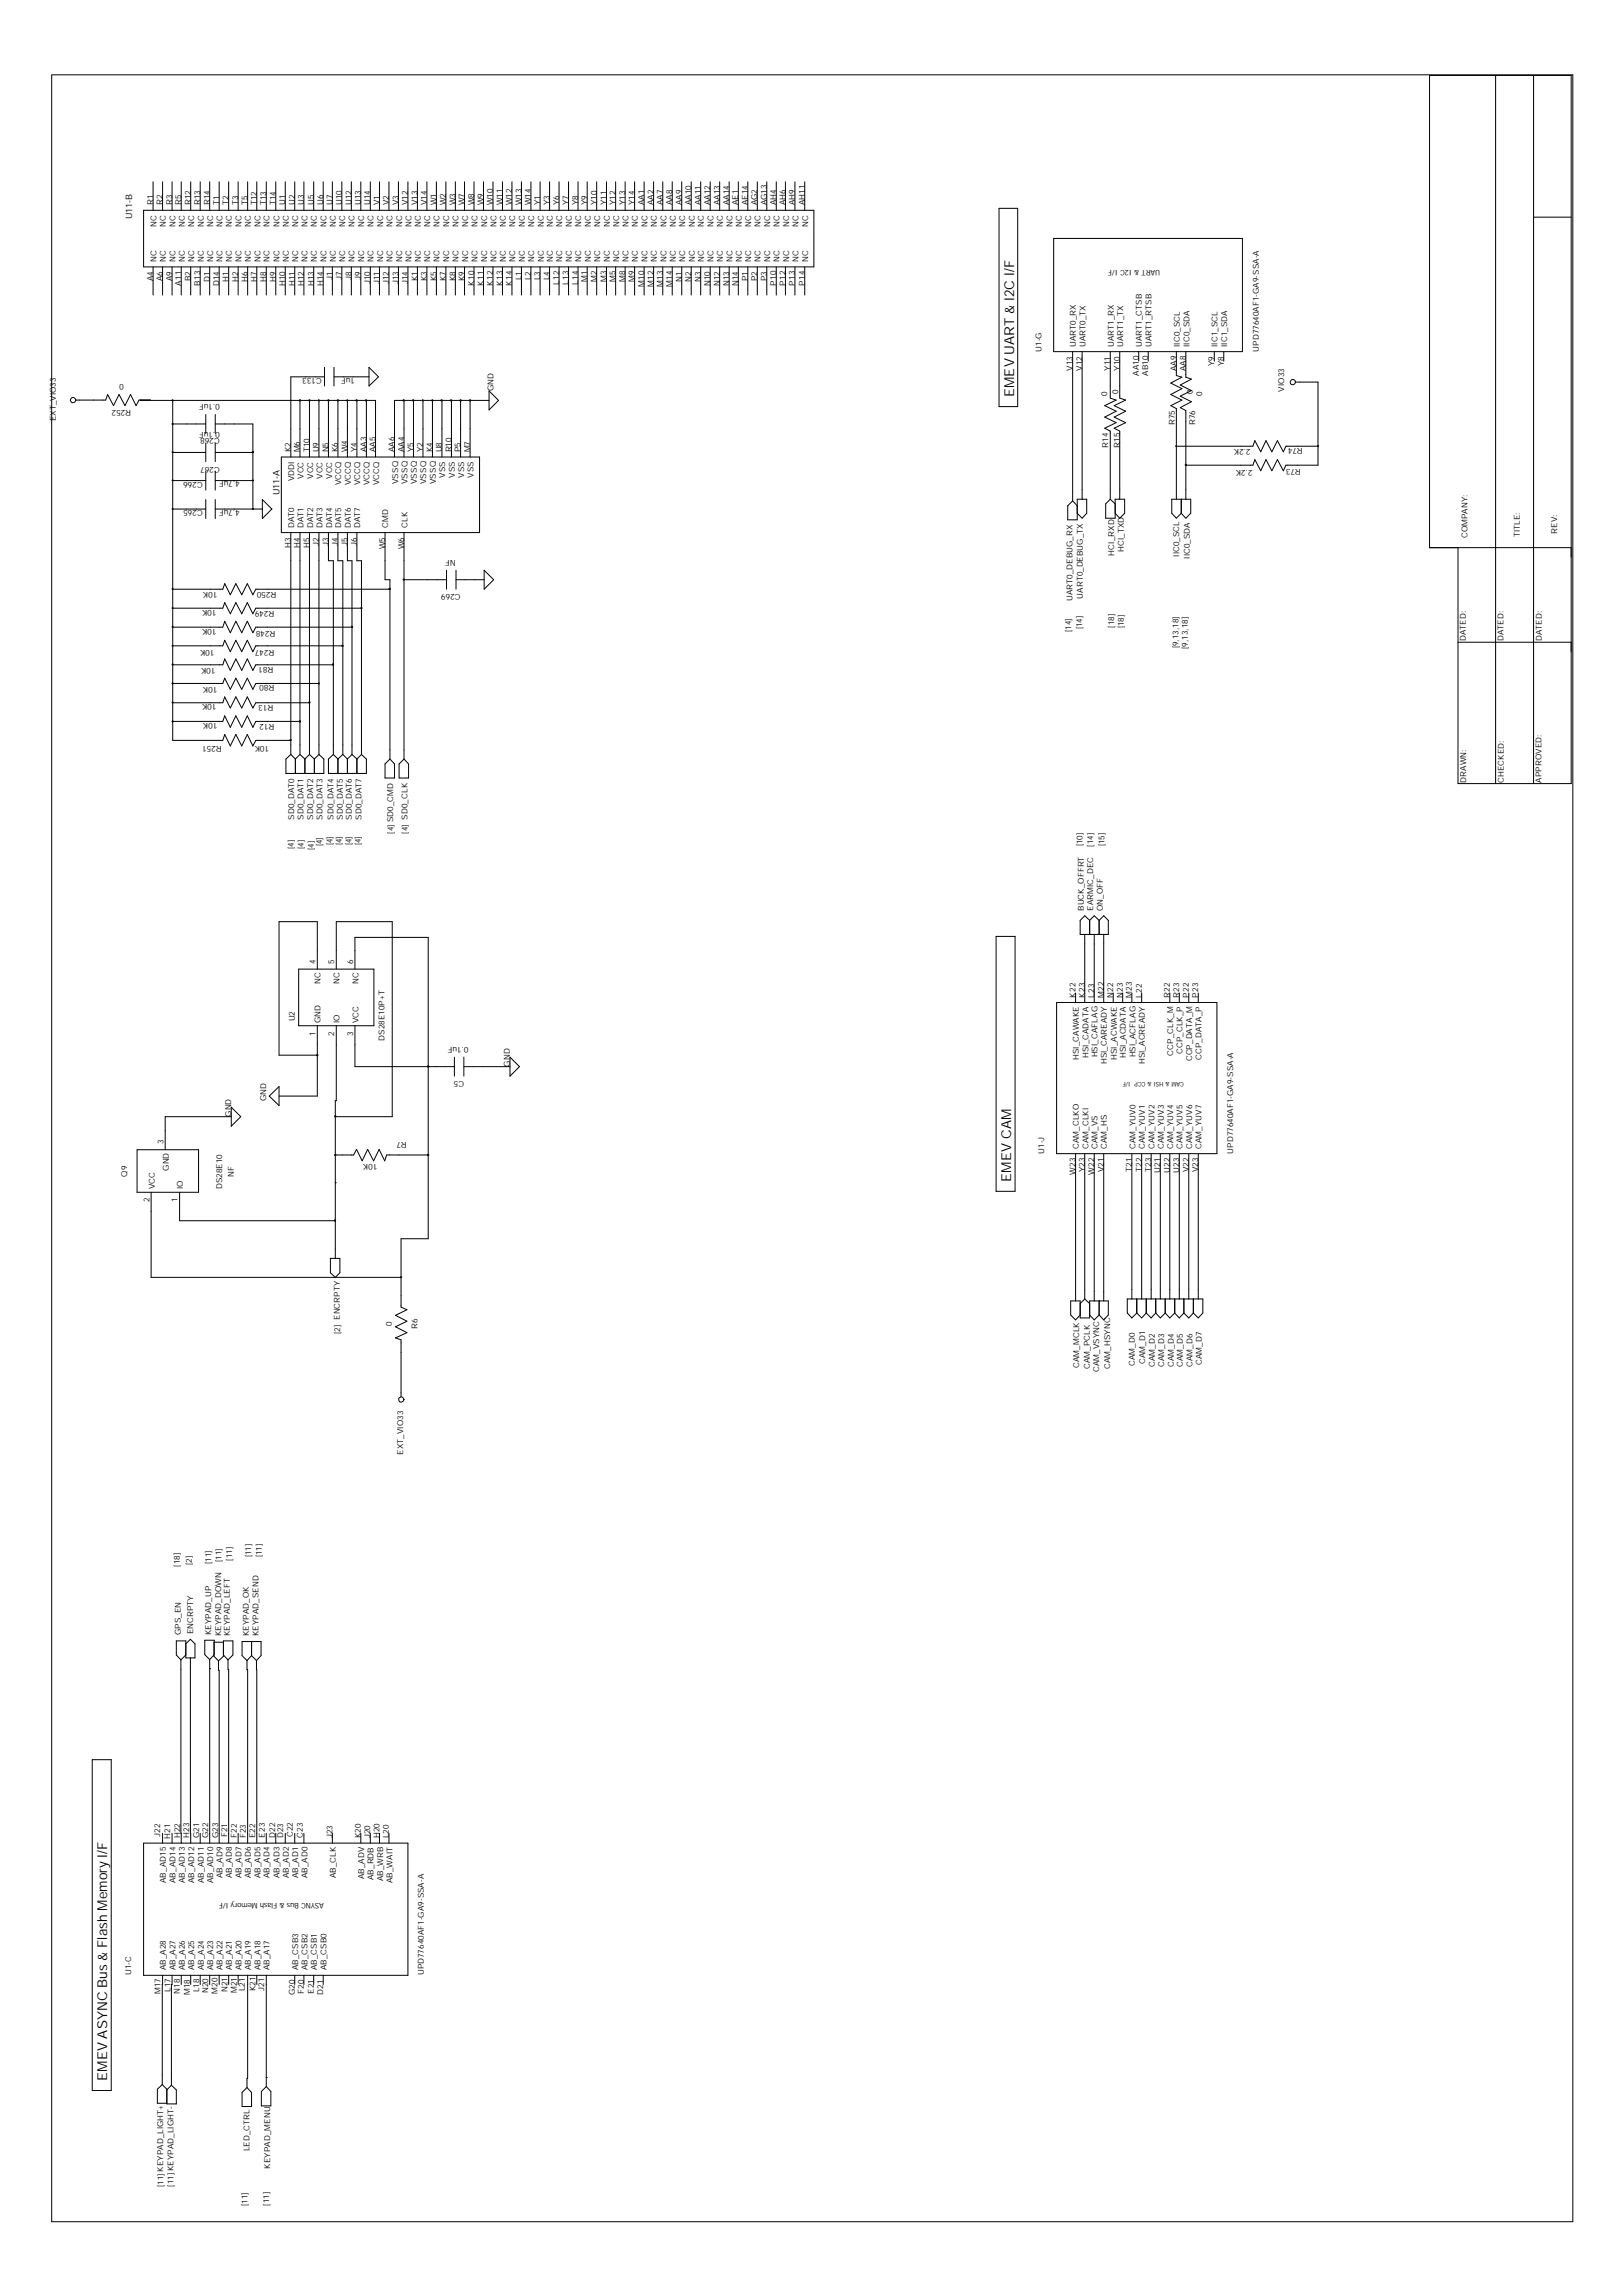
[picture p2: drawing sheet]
<svg xmlns="http://www.w3.org/2000/svg" width="210mm" height="297mm" viewBox="0 0 210 297" stroke-linecap="round" stroke-linejoin="round" font-family="sans-serif">
<defs><g id="words">
<g font-size="1.8">
<text x="131.2" y="51.4" transform="rotate(-90 131.2 51.4)">EMEV UART &amp; I2C I/F</text>
<text x="130.9" y="152.9" transform="rotate(-90 130.9 152.9)">EMEV CAM</text>
<text x="13.9" y="269.2" transform="rotate(-90 13.9 269.2)">EMEV ASYNC Bus &amp; Flash Memory I/F</text>
</g>
<g font-size="1.2">
<text x="17.1" y="28.4" transform="rotate(-90 17.1 28.4)">U11-B</text>
<text x="36.2" y="64" transform="rotate(-90 36.2 64)">U11-A</text>
</g>
<g font-size="1">
<text x="19.8" y="26.6" transform="rotate(-90 19.8 26.6)">R1</text>
<text x="20.2" y="29.4" transform="rotate(-90 20.2 29.4)">NC</text>
<text x="21" y="26.6" transform="rotate(-90 21 26.6)">R2</text>
<text x="21.5" y="29.4" transform="rotate(-90 21.5 29.4)">NC</text>
<text x="22.3" y="26.6" transform="rotate(-90 22.3 26.6)">R3</text>
<text x="22.7" y="29.4" transform="rotate(-90 22.7 29.4)">NC</text>
<text x="23.5" y="26.6" transform="rotate(-90 23.5 26.6)">R5</text>
<text x="23.9" y="29.4" transform="rotate(-90 23.9 29.4)">NC</text>
<text x="24.7" y="26.6" transform="rotate(-90 24.7 26.6)">R12</text>
<text x="25.1" y="29.4" transform="rotate(-90 25.1 29.4)">NC</text>
<text x="25.9" y="26.6" transform="rotate(-90 25.9 26.6)">R13</text>
<text x="26.4" y="29.4" transform="rotate(-90 26.4 29.4)">NC</text>
<text x="27.1" y="26.6" transform="rotate(-90 27.1 26.6)">R14</text>
<text x="27.6" y="29.4" transform="rotate(-90 27.6 29.4)">NC</text>
<text x="28.4" y="26.6" transform="rotate(-90 28.4 26.6)">T1</text>
<text x="28.8" y="29.4" transform="rotate(-90 28.8 29.4)">NC</text>
<text x="29.6" y="26.6" transform="rotate(-90 29.6 26.6)">T2</text>
<text x="30" y="29.4" transform="rotate(-90 30 29.4)">NC</text>
<text x="30.8" y="26.6" transform="rotate(-90 30.8 26.6)">T3</text>
<text x="31.2" y="29.4" transform="rotate(-90 31.2 29.4)">NC</text>
<text x="32" y="26.6" transform="rotate(-90 32 26.6)">T5</text>
<text x="32.5" y="29.4" transform="rotate(-90 32.5 29.4)">NC</text>
<text x="33.2" y="26.6" transform="rotate(-90 33.2 26.6)">T12</text>
<text x="33.7" y="29.4" transform="rotate(-90 33.7 29.4)">NC</text>
<text x="34.5" y="26.6" transform="rotate(-90 34.5 26.6)">T13</text>
<text x="34.9" y="29.4" transform="rotate(-90 34.9 29.4)">NC</text>
<text x="35.7" y="26.6" transform="rotate(-90 35.7 26.6)">T14</text>
<text x="36.2" y="29.4" transform="rotate(-90 36.2 29.4)">NC</text>
<text x="36.9" y="26.6" transform="rotate(-90 36.9 26.6)">U1</text>
<text x="37.4" y="29.4" transform="rotate(-90 37.4 29.4)">NC</text>
<text x="38.1" y="26.6" transform="rotate(-90 38.1 26.6)">U2</text>
<text x="38.6" y="29.4" transform="rotate(-90 38.6 29.4)">NC</text>
<text x="39.3" y="26.6" transform="rotate(-90 39.3 26.6)">U3</text>
<text x="39.8" y="29.4" transform="rotate(-90 39.8 29.4)">NC</text>
<text x="40.6" y="26.6" transform="rotate(-90 40.6 26.6)">U5</text>
<text x="41" y="29.4" transform="rotate(-90 41 29.4)">NC</text>
<text x="41.8" y="26.6" transform="rotate(-90 41.8 26.6)">U6</text>
<text x="42.2" y="29.4" transform="rotate(-90 42.2 29.4)">NC</text>
<text x="43" y="26.6" transform="rotate(-90 43 26.6)">U7</text>
<text x="43.5" y="29.4" transform="rotate(-90 43.5 29.4)">NC</text>
<text x="44.2" y="26.6" transform="rotate(-90 44.2 26.6)">U10</text>
<text x="44.7" y="29.4" transform="rotate(-90 44.7 29.4)">NC</text>
<text x="45.5" y="26.6" transform="rotate(-90 45.5 26.6)">U12</text>
<text x="45.9" y="29.4" transform="rotate(-90 45.9 29.4)">NC</text>
<text x="46.7" y="26.6" transform="rotate(-90 46.7 26.6)">U13</text>
<text x="47.1" y="29.4" transform="rotate(-90 47.1 29.4)">NC</text>
<text x="47.9" y="26.6" transform="rotate(-90 47.9 26.6)">U14</text>
<text x="48.3" y="29.4" transform="rotate(-90 48.3 29.4)">NC</text>
<text x="49.1" y="26.6" transform="rotate(-90 49.1 26.6)">V1</text>
<text x="49.6" y="29.4" transform="rotate(-90 49.6 29.4)">NC</text>
<text x="50.3" y="26.6" transform="rotate(-90 50.3 26.6)">V2</text>
<text x="50.8" y="29.4" transform="rotate(-90 50.8 29.4)">NC</text>
<text x="51.6" y="26.6" transform="rotate(-90 51.6 26.6)">V3</text>
<text x="52" y="29.4" transform="rotate(-90 52 29.4)">NC</text>
<text x="52.8" y="26.6" transform="rotate(-90 52.8 26.6)">V12</text>
<text x="53.3" y="29.4" transform="rotate(-90 53.3 29.4)">NC</text>
<text x="54" y="26.6" transform="rotate(-90 54 26.6)">V13</text>
<text x="54.4" y="29.4" transform="rotate(-90 54.4 29.4)">NC</text>
<text x="55.2" y="26.6" transform="rotate(-90 55.2 26.6)">V14</text>
<text x="55.7" y="29.4" transform="rotate(-90 55.7 29.4)">NC</text>
<text x="56.5" y="26.6" transform="rotate(-90 56.5 26.6)">W</text>
<text x="56.5" y="25.6" transform="rotate(-90 56.5 25.6)">1</text>
<text x="56.9" y="29.4" transform="rotate(-90 56.9 29.4)">NC</text>
<text x="57.7" y="26.6" transform="rotate(-90 57.7 26.6)">W</text>
<text x="57.7" y="25.6" transform="rotate(-90 57.7 25.6)">2</text>
<text x="58.1" y="29.4" transform="rotate(-90 58.1 29.4)">NC</text>
<text x="58.9" y="26.6" transform="rotate(-90 58.9 26.6)">W</text>
<text x="58.9" y="25.6" transform="rotate(-90 58.9 25.6)">3</text>
<text x="59.4" y="29.4" transform="rotate(-90 59.4 29.4)">NC</text>
<text x="60.1" y="26.6" transform="rotate(-90 60.1 26.6)">W</text>
<text x="60.1" y="25.6" transform="rotate(-90 60.1 25.6)">7</text>
<text x="60.6" y="29.4" transform="rotate(-90 60.6 29.4)">NC</text>
<text x="61.3" y="26.6" transform="rotate(-90 61.3 26.6)">W</text>
<text x="61.3" y="25.6" transform="rotate(-90 61.3 25.6)">8</text>
<text x="61.8" y="29.4" transform="rotate(-90 61.8 29.4)">NC</text>
<text x="62.6" y="26.6" transform="rotate(-90 62.6 26.6)">W</text>
<text x="62.6" y="25.6" transform="rotate(-90 62.6 25.6)">9</text>
<text x="63" y="29.4" transform="rotate(-90 63 29.4)">NC</text>
<text x="63.8" y="26.6" transform="rotate(-90 63.8 26.6)">W10</text>
<text x="64.3" y="29.4" transform="rotate(-90 64.3 29.4)">NC</text>
<text x="65" y="26.6" transform="rotate(-90 65 26.6)">W11</text>
<text x="65.4" y="29.4" transform="rotate(-90 65.4 29.4)">NC</text>
<text x="66.3" y="26.6" transform="rotate(-90 66.3 26.6)">W12</text>
<text x="66.7" y="29.4" transform="rotate(-90 66.7 29.4)">NC</text>
<text x="67.5" y="26.6" transform="rotate(-90 67.5 26.6)">W13</text>
<text x="67.9" y="29.4" transform="rotate(-90 67.9 29.4)">NC</text>
<text x="68.7" y="26.6" transform="rotate(-90 68.7 26.6)">W14</text>
<text x="69.1" y="29.4" transform="rotate(-90 69.1 29.4)">NC</text>
<text x="69.9" y="26.6" transform="rotate(-90 69.9 26.6)">Y1</text>
<text x="70.4" y="29.4" transform="rotate(-90 70.4 29.4)">NC</text>
<text x="71.1" y="26.6" transform="rotate(-90 71.1 26.6)">Y3</text>
<text x="71.5" y="29.4" transform="rotate(-90 71.5 29.4)">NC</text>
<text x="72.3" y="26.6" transform="rotate(-90 72.3 26.6)">Y6</text>
<text x="72.8" y="29.4" transform="rotate(-90 72.8 29.4)">NC</text>
<text x="73.6" y="26.6" transform="rotate(-90 73.6 26.6)">Y7</text>
<text x="74" y="29.4" transform="rotate(-90 74 29.4)">NC</text>
<text x="74.8" y="26.6" transform="rotate(-90 74.8 26.6)">Y8</text>
<text x="75.2" y="29.4" transform="rotate(-90 75.2 29.4)">NC</text>
<text x="76" y="26.6" transform="rotate(-90 76 26.6)">Y9</text>
<text x="76.5" y="29.4" transform="rotate(-90 76.5 29.4)">NC</text>
<text x="77.2" y="26.6" transform="rotate(-90 77.2 26.6)">Y10</text>
<text x="77.7" y="29.4" transform="rotate(-90 77.7 29.4)">NC</text>
<text x="78.5" y="26.6" transform="rotate(-90 78.5 26.6)">Y11</text>
<text x="78.9" y="29.4" transform="rotate(-90 78.9 29.4)">NC</text>
<text x="79.7" y="26.6" transform="rotate(-90 79.7 26.6)">Y12</text>
<text x="80.1" y="29.4" transform="rotate(-90 80.1 29.4)">NC</text>
<text x="80.9" y="26.6" transform="rotate(-90 80.9 26.6)">Y13</text>
<text x="81.3" y="29.4" transform="rotate(-90 81.3 29.4)">NC</text>
<text x="82.1" y="26.6" transform="rotate(-90 82.1 26.6)">Y14</text>
<text x="82.5" y="29.4" transform="rotate(-90 82.5 29.4)">NC</text>
<text x="83.4" y="26.6" transform="rotate(-90 83.4 26.6)">AA1</text>
<text x="83.8" y="29.4" transform="rotate(-90 83.8 29.4)">NC</text>
<text x="84.6" y="26.6" transform="rotate(-90 84.6 26.6)">AA2</text>
<text x="85" y="29.4" transform="rotate(-90 85 29.4)">NC</text>
<text x="85.8" y="26.6" transform="rotate(-90 85.8 26.6)">AA7</text>
<text x="86.2" y="29.4" transform="rotate(-90 86.2 29.4)">NC</text>
<text x="87" y="26.6" transform="rotate(-90 87 26.6)">AA8</text>
<text x="87.5" y="29.4" transform="rotate(-90 87.5 29.4)">NC</text>
<text x="88.2" y="26.6" transform="rotate(-90 88.2 26.6)">AA9</text>
<text x="88.7" y="29.4" transform="rotate(-90 88.7 29.4)">NC</text>
<text x="89.5" y="26.6" transform="rotate(-90 89.5 26.6)">AA10</text>
<text x="89.9" y="29.4" transform="rotate(-90 89.9 29.4)">NC</text>
<text x="90.7" y="26.6" transform="rotate(-90 90.7 26.6)">AA11</text>
<text x="91.1" y="29.4" transform="rotate(-90 91.1 29.4)">NC</text>
<text x="91.9" y="26.6" transform="rotate(-90 91.9 26.6)">AA12</text>
<text x="92.3" y="29.4" transform="rotate(-90 92.3 29.4)">NC</text>
<text x="93.1" y="26.6" transform="rotate(-90 93.1 26.6)">AA13</text>
<text x="93.6" y="29.4" transform="rotate(-90 93.6 29.4)">NC</text>
<text x="94.4" y="26.6" transform="rotate(-90 94.4 26.6)">AA14</text>
<text x="94.8" y="29.4" transform="rotate(-90 94.8 29.4)">NC</text>
<text x="95.5" y="26.6" transform="rotate(-90 95.5 26.6)">AE1</text>
<text x="96" y="29.4" transform="rotate(-90 96 29.4)">NC</text>
<text x="96.8" y="26.6" transform="rotate(-90 96.8 26.6)">AE14</text>
<text x="97.2" y="29.4" transform="rotate(-90 97.2 29.4)">NC</text>
<text x="98" y="26.6" transform="rotate(-90 98 26.6)">AG2</text>
<text x="98.4" y="29.4" transform="rotate(-90 98.4 29.4)">NC</text>
<text x="99.2" y="26.6" transform="rotate(-90 99.2 26.6)">AG13</text>
<text x="99.7" y="29.4" transform="rotate(-90 99.7 29.4)">NC</text>
<text x="100.5" y="26.6" transform="rotate(-90 100.5 26.6)">AH4</text>
<text x="100.9" y="29.4" transform="rotate(-90 100.9 29.4)">NC</text>
<text x="101.6" y="26.6" transform="rotate(-90 101.6 26.6)">AH6</text>
<text x="102.1" y="29.4" transform="rotate(-90 102.1 29.4)">NC</text>
<text x="102.9" y="26.6" transform="rotate(-90 102.9 26.6)">AH9</text>
<text x="103.3" y="29.4" transform="rotate(-90 103.3 29.4)">NC</text>
<text x="104.1" y="26.6" transform="rotate(-90 104.1 26.6)">AH11</text>
<text x="104.6" y="29.4" transform="rotate(-90 104.6 29.4)">NC</text>
<text x="20.2" y="33.9" transform="rotate(-90 20.2 33.9)">NC</text>
<text x="21.5" y="33.9" transform="rotate(-90 21.5 33.9)">NC</text>
<text x="22.7" y="33.9" transform="rotate(-90 22.7 33.9)">NC</text>
<text x="23.9" y="33.9" transform="rotate(-90 23.9 33.9)">NC</text>
<text x="25.1" y="33.9" transform="rotate(-90 25.1 33.9)">NC</text>
<text x="26.4" y="33.9" transform="rotate(-90 26.4 33.9)">NC</text>
<text x="27.6" y="33.9" transform="rotate(-90 27.6 33.9)">NC</text>
<text x="28.8" y="33.9" transform="rotate(-90 28.8 33.9)">NC</text>
<text x="30" y="33.9" transform="rotate(-90 30 33.9)">NC</text>
<text x="31.2" y="33.9" transform="rotate(-90 31.2 33.9)">NC</text>
<text x="32.5" y="33.9" transform="rotate(-90 32.5 33.9)">NC</text>
<text x="33.7" y="33.9" transform="rotate(-90 33.7 33.9)">NC</text>
<text x="34.9" y="33.9" transform="rotate(-90 34.9 33.9)">NC</text>
<text x="36.2" y="33.9" transform="rotate(-90 36.2 33.9)">NC</text>
<text x="37.4" y="33.9" transform="rotate(-90 37.4 33.9)">NC</text>
<text x="38.6" y="33.9" transform="rotate(-90 38.6 33.9)">NC</text>
<text x="39.8" y="33.9" transform="rotate(-90 39.8 33.9)">NC</text>
<text x="41" y="33.9" transform="rotate(-90 41 33.9)">NC</text>
<text x="42.2" y="33.9" transform="rotate(-90 42.2 33.9)">NC</text>
<text x="43.5" y="33.9" transform="rotate(-90 43.5 33.9)">NC</text>
<text x="44.7" y="33.9" transform="rotate(-90 44.7 33.9)">NC</text>
<text x="45.9" y="33.9" transform="rotate(-90 45.9 33.9)">NC</text>
<text x="47.1" y="33.9" transform="rotate(-90 47.1 33.9)">NC</text>
<text x="48.3" y="33.9" transform="rotate(-90 48.3 33.9)">NC</text>
<text x="49.6" y="33.9" transform="rotate(-90 49.6 33.9)">NC</text>
<text x="50.8" y="33.9" transform="rotate(-90 50.8 33.9)">NC</text>
<text x="52" y="33.9" transform="rotate(-90 52 33.9)">NC</text>
<text x="53.3" y="33.9" transform="rotate(-90 53.3 33.9)">NC</text>
<text x="54.4" y="33.9" transform="rotate(-90 54.4 33.9)">NC</text>
<text x="55.7" y="33.9" transform="rotate(-90 55.7 33.9)">NC</text>
<text x="56.9" y="33.9" transform="rotate(-90 56.9 33.9)">NC</text>
<text x="58.1" y="33.9" transform="rotate(-90 58.1 33.9)">NC</text>
<text x="59.4" y="33.9" transform="rotate(-90 59.4 33.9)">NC</text>
<text x="60.6" y="33.9" transform="rotate(-90 60.6 33.9)">NC</text>
<text x="61.8" y="33.9" transform="rotate(-90 61.8 33.9)">NC</text>
<text x="63" y="33.9" transform="rotate(-90 63 33.9)">NC</text>
<text x="64.3" y="33.9" transform="rotate(-90 64.3 33.9)">NC</text>
<text x="65.4" y="33.9" transform="rotate(-90 65.4 33.9)">NC</text>
<text x="66.7" y="33.9" transform="rotate(-90 66.7 33.9)">NC</text>
<text x="67.9" y="33.9" transform="rotate(-90 67.9 33.9)">NC</text>
<text x="69.1" y="33.9" transform="rotate(-90 69.1 33.9)">NC</text>
<text x="70.4" y="33.9" transform="rotate(-90 70.4 33.9)">NC</text>
<text x="71.5" y="33.9" transform="rotate(-90 71.5 33.9)">NC</text>
<text x="72.8" y="33.9" transform="rotate(-90 72.8 33.9)">NC</text>
<text x="74" y="33.9" transform="rotate(-90 74 33.9)">NC</text>
<text x="75.2" y="33.9" transform="rotate(-90 75.2 33.9)">NC</text>
<text x="76.5" y="33.9" transform="rotate(-90 76.5 33.9)">NC</text>
<text x="77.7" y="33.9" transform="rotate(-90 77.7 33.9)">NC</text>
<text x="78.9" y="33.9" transform="rotate(-90 78.9 33.9)">NC</text>
<text x="80.1" y="33.9" transform="rotate(-90 80.1 33.9)">NC</text>
<text x="81.3" y="33.9" transform="rotate(-90 81.3 33.9)">NC</text>
<text x="82.5" y="33.9" transform="rotate(-90 82.5 33.9)">NC</text>
<text x="83.8" y="33.9" transform="rotate(-90 83.8 33.9)">NC</text>
<text x="85" y="33.9" transform="rotate(-90 85 33.9)">NC</text>
<text x="86.2" y="33.9" transform="rotate(-90 86.2 33.9)">NC</text>
<text x="87.5" y="33.9" transform="rotate(-90 87.5 33.9)">NC</text>
<text x="88.7" y="33.9" transform="rotate(-90 88.7 33.9)">NC</text>
<text x="89.9" y="33.9" transform="rotate(-90 89.9 33.9)">NC</text>
<text x="91.1" y="33.9" transform="rotate(-90 91.1 33.9)">NC</text>
<text x="92.3" y="33.9" transform="rotate(-90 92.3 33.9)">NC</text>
<text x="93.6" y="33.9" transform="rotate(-90 93.6 33.9)">NC</text>
<text x="94.8" y="33.9" transform="rotate(-90 94.8 33.9)">NC</text>
<text x="96" y="33.9" transform="rotate(-90 96 33.9)">NC</text>
<text x="97.2" y="33.9" transform="rotate(-90 97.2 33.9)">NC</text>
<text x="98.4" y="33.9" transform="rotate(-90 98.4 33.9)">NC</text>
<text x="99.7" y="33.9" transform="rotate(-90 99.7 33.9)">NC</text>
<text x="100.9" y="33.9" transform="rotate(-90 100.9 33.9)">NC</text>
<text x="102.1" y="33.9" transform="rotate(-90 102.1 33.9)">NC</text>
<text x="103.3" y="33.9" transform="rotate(-90 103.3 33.9)">NC</text>
<text x="104.6" y="33.9" transform="rotate(-90 104.6 33.9)">NC</text>
<text x="150.2" y="34.9" transform="rotate(-180 150.2 34.9)">UART &amp; I2C I/F</text>
<text x="19.8" y="36.4" transform="rotate(-90 19.8 36.4)">A4</text>
<text x="21" y="36.4" transform="rotate(-90 21 36.4)">A6</text>
<text x="22.3" y="36.4" transform="rotate(-90 22.3 36.4)">A9</text>
<text x="23.5" y="36.9" transform="rotate(-90 23.5 36.9)">A11</text>
<text x="24.7" y="36.4" transform="rotate(-90 24.7 36.4)">B2</text>
<text x="25.9" y="36.9" transform="rotate(-90 25.9 36.9)">B13</text>
<text x="27.1" y="36.4" transform="rotate(-90 27.1 36.4)">D1</text>
<text x="28.4" y="37" transform="rotate(-90 28.4 37)">D14</text>
<text x="29.6" y="36.4" transform="rotate(-90 29.6 36.4)">H1</text>
<text x="30.8" y="36.4" transform="rotate(-90 30.8 36.4)">H2</text>
<text x="32" y="36.4" transform="rotate(-90 32 36.4)">H6</text>
<text x="33.2" y="36.4" transform="rotate(-90 33.2 36.4)">H7</text>
<text x="34.5" y="36.4" transform="rotate(-90 34.5 36.4)">H8</text>
<text x="35.7" y="36.4" transform="rotate(-90 35.7 36.4)">H9</text>
<text x="36.9" y="37" transform="rotate(-90 36.9 37)">H10</text>
<text x="38.1" y="37" transform="rotate(-90 38.1 37)">H11</text>
<text x="39.3" y="37" transform="rotate(-90 39.3 37)">H12</text>
<text x="40.6" y="37" transform="rotate(-90 40.6 37)">H13</text>
<text x="41.8" y="37" transform="rotate(-90 41.8 37)">H14</text>
<text x="43" y="36.2" transform="rotate(-90 43 36.2)">J1</text>
<text x="44.2" y="36.2" transform="rotate(-90 44.2 36.2)">J7</text>
<text x="45.5" y="36.2" transform="rotate(-90 45.5 36.2)">J8</text>
<text x="46.7" y="36.2" transform="rotate(-90 46.7 36.2)">J9</text>
<text x="47.9" y="36.8" transform="rotate(-90 47.9 36.8)">J10</text>
<text x="49.1" y="36.8" transform="rotate(-90 49.1 36.8)">J11</text>
<text x="50.3" y="36.8" transform="rotate(-90 50.3 36.8)">J12</text>
<text x="51.6" y="36.8" transform="rotate(-90 51.6 36.8)">J13</text>
<text x="52.8" y="36.8" transform="rotate(-90 52.8 36.8)">J14</text>
<text x="54" y="36.4" transform="rotate(-90 54 36.4)">K1</text>
<text x="55.2" y="36.4" transform="rotate(-90 55.2 36.4)">K3</text>
<text x="56.5" y="36.4" transform="rotate(-90 56.5 36.4)">K5</text>
<text x="57.7" y="36.4" transform="rotate(-90 57.7 36.4)">K7</text>
<text x="58.9" y="36.4" transform="rotate(-90 58.9 36.4)">K8</text>
<text x="60.1" y="36.4" transform="rotate(-90 60.1 36.4)">K9</text>
<text x="61.3" y="36.9" transform="rotate(-90 61.3 36.9)">K10</text>
<text x="62.6" y="36.9" transform="rotate(-90 62.6 36.9)">K11</text>
<text x="63.8" y="36.9" transform="rotate(-90 63.8 36.9)">K12</text>
<text x="65" y="36.9" transform="rotate(-90 65 36.9)">K13</text>
<text x="66.3" y="36.9" transform="rotate(-90 66.3 36.9)">K14</text>
<text x="67.5" y="36.3" transform="rotate(-90 67.5 36.3)">L1</text>
<text x="68.7" y="36.3" transform="rotate(-90 68.7 36.3)">L2</text>
<text x="69.9" y="36.3" transform="rotate(-90 69.9 36.3)">L3</text>
<text x="71.1" y="36.3" transform="rotate(-90 71.1 36.3)">L4</text>
<text x="72.3" y="36.8" transform="rotate(-90 72.3 36.8)">L12</text>
<text x="73.6" y="36.8" transform="rotate(-90 73.6 36.8)">L13</text>
<text x="74.8" y="36.8" transform="rotate(-90 74.8 36.8)">L14</text>
<text x="76" y="36.5" transform="rotate(-90 76 36.5)">M1</text>
<text x="77.2" y="36.5" transform="rotate(-90 77.2 36.5)">M2</text>
<text x="78.5" y="36.5" transform="rotate(-90 78.5 36.5)">M3</text>
<text x="79.7" y="36.5" transform="rotate(-90 79.7 36.5)">M5</text>
<text x="80.9" y="36.5" transform="rotate(-90 80.9 36.5)">M8</text>
<text x="82.1" y="36.5" transform="rotate(-90 82.1 36.5)">M9</text>
<text x="83.4" y="37.1" transform="rotate(-90 83.4 37.1)">M10</text>
<text x="84.6" y="37.1" transform="rotate(-90 84.6 37.1)">M12</text>
<text x="85.8" y="37.1" transform="rotate(-90 85.8 37.1)">M13</text>
<text x="87" y="37.1" transform="rotate(-90 87 37.1)">M14</text>
<text x="88.2" y="36.4" transform="rotate(-90 88.2 36.4)">N1</text>
<text x="89.5" y="36.4" transform="rotate(-90 89.5 36.4)">N2</text>
<text x="90.7" y="36.4" transform="rotate(-90 90.7 36.4)">N3</text>
<text x="91.9" y="37" transform="rotate(-90 91.9 37)">N10</text>
<text x="93.1" y="37" transform="rotate(-90 93.1 37)">N12</text>
<text x="94.4" y="37" transform="rotate(-90 94.4 37)">N13</text>
<text x="95.5" y="37" transform="rotate(-90 95.5 37)">N14</text>
<text x="96.8" y="36.4" transform="rotate(-90 96.8 36.4)">P1</text>
<text x="98" y="36.4" transform="rotate(-90 98 36.4)">P2</text>
<text x="99.2" y="36.4" transform="rotate(-90 99.2 36.4)">P3</text>
<text x="100.5" y="36.9" transform="rotate(-90 100.5 36.9)">P10</text>
<text x="101.6" y="36.9" transform="rotate(-90 101.6 36.9)">P12</text>
<text x="102.9" y="36.9" transform="rotate(-90 102.9 36.9)">P13</text>
<text x="104.1" y="36.9" transform="rotate(-90 104.1 36.9)">P14</text>
<text x="134.8" y="45.5" transform="rotate(-90 134.8 45.5)">U1-G</text>
<text x="138.8" y="47.9" transform="rotate(-90 138.8 47.9)">V13</text>
<text x="139.2" y="44.9" transform="rotate(-90 139.2 44.9)">UART0_RX</text>
<text x="140" y="47.9" transform="rotate(-90 140 47.9)">V12</text>
<text x="140.5" y="44.9" transform="rotate(-90 140.5 44.9)">UART0_TX</text>
<text x="143.7" y="47.9" transform="rotate(-90 143.7 47.9)">Y11</text>
<text x="144.1" y="44.9" transform="rotate(-90 144.1 44.9)">UART1_RX</text>
<text x="144.9" y="47.9" transform="rotate(-90 144.9 47.9)">Y10</text>
<text x="145.3" y="44.9" transform="rotate(-90 145.3 44.9)">UART1_TX</text>
<text x="147.8" y="44.9" transform="rotate(-90 147.8 44.9)">UART1_CTSB</text>
<text x="149" y="44.9" transform="rotate(-90 149 44.9)">UART1_RTSB</text>
<text x="152.7" y="44.9" transform="rotate(-90 152.7 44.9)">IIC0_SCL</text>
<text x="153.9" y="44.9" transform="rotate(-90 153.9 44.9)">IIC0_SDA</text>
<text x="157.1" y="47.4" transform="rotate(-90 157.1 47.4)">Y9</text>
<text x="157.6" y="44.9" transform="rotate(-90 157.6 44.9)">IIC1_SCL</text>
<text x="158.4" y="47.4" transform="rotate(-90 158.4 47.4)">Y8</text>
<text x="158.8" y="44.9" transform="rotate(-90 158.8 44.9)">IIC1_SDA</text>
<text x="162.9" y="45.5" transform="rotate(-90 162.9 45.5)">UPD77640AF1-GA9-SSA-A</text>
<text x="16" y="49.6" transform="rotate(-180 16 49.6)">0</text>
<text x="17" y="53" transform="rotate(-180 17 53)">R252</text>
<text x="28.4" y="52.3" transform="rotate(-180 28.4 52.3)">0.1uF</text>
<text x="41.7" y="48.9" transform="rotate(-180 41.7 48.9)">C133</text>
<text x="45.9" y="48.8" transform="rotate(-180 45.9 48.8)">1uF</text>
<text x="63.9" y="50.6" transform="rotate(-90 63.9 50.6)">GND</text>
<text x="143.3" y="51.2" transform="rotate(-90 143.3 51.2)">0</text>
<text x="144.7" y="51" transform="rotate(-90 144.7 51)">0</text>
<text x="147.4" y="48.6" transform="rotate(-90 147.4 48.6)">AA10</text>
<text x="148.6" y="48.6" transform="rotate(-90 148.6 48.6)">AB10</text>
<text x="152.2" y="48" transform="rotate(-90 152.2 48)">AA9</text>
<text x="153.5" y="48" transform="rotate(-90 153.5 48)">AA8</text>
<text x="154.3" y="50.9" transform="rotate(-90 154.3 50.9)">0</text>
<text x="155.6" y="51.2" transform="rotate(-90 155.6 51.2)">0</text>
<text x="166.2" y="50.7" transform="rotate(-90 166.2 50.7)">VIO33</text>
<text x="7.2" y="54.5" transform="rotate(-90 7.2 54.5)">EXT_VIO33</text>
<text x="28.4" y="55.9" transform="rotate(-180 28.4 55.9)">0.1uF</text>
<text x="28.4" y="56.7" transform="rotate(-180 28.4 56.7)">C268</text>
<text x="37.6" y="58.5" transform="rotate(-90 37.6 58.5)">K2</text>
<text x="38.8" y="58.5" transform="rotate(-90 38.8 58.5)">M6</text>
<text x="40" y="58.5" transform="rotate(-90 40 58.5)">T10</text>
<text x="41.3" y="58.5" transform="rotate(-90 41.3 58.5)">U9</text>
<text x="42.5" y="58.5" transform="rotate(-90 42.5 58.5)">N5</text>
<text x="43.7" y="58.5" transform="rotate(-90 43.7 58.5)">K6</text>
<text x="45" y="58.5" transform="rotate(-90 45 58.5)">W</text>
<text x="45" y="57.6" transform="rotate(-90 45 57.6)">4</text>
<text x="46.2" y="58.5" transform="rotate(-90 46.2 58.5)">Y4</text>
<text x="47.4" y="58.5" transform="rotate(-90 47.4 58.5)">AA3</text>
<text x="48.6" y="58.5" transform="rotate(-90 48.6 58.5)">AA5</text>
<text x="51.1" y="58.5" transform="rotate(-90 51.1 58.5)">AA6</text>
<text x="52.3" y="58.5" transform="rotate(-90 52.3 58.5)">AA4</text>
<text x="53.5" y="58.5" transform="rotate(-90 53.5 58.5)">Y5</text>
<text x="54.7" y="58.5" transform="rotate(-90 54.7 58.5)">Y2</text>
<text x="56" y="58.5" transform="rotate(-90 56 58.5)">K4</text>
<text x="57.2" y="58.5" transform="rotate(-90 57.2 58.5)">U8</text>
<text x="58.4" y="58.5" transform="rotate(-90 58.4 58.5)">R10</text>
<text x="59.6" y="58.5" transform="rotate(-90 59.6 58.5)">P5</text>
<text x="60.8" y="58.5" transform="rotate(-90 60.8 58.5)">M7</text>
<text x="143.4" y="57.9" transform="rotate(-90 143.4 57.9)">R14</text>
<text x="144.9" y="57.9" transform="rotate(-90 144.9 57.9)">R15</text>
<text x="152" y="55" transform="rotate(-90 152 55)">R75</text>
<text x="154.7" y="55" transform="rotate(-90 154.7 55)">R76</text>
<text x="161.8" y="58.1" transform="rotate(-180 161.8 58.1)">2.2K</text>
<text x="168.6" y="58" transform="rotate(-180 168.6 58)">R74</text>
<text x="26.2" y="65.9" transform="rotate(-180 26.2 65.9)">C265</text>
<text x="26.2" y="62.3" transform="rotate(-180 26.2 62.3)">C266</text>
<text x="28.4" y="60.4" transform="rotate(-180 28.4 60.4)">C267</text>
<text x="31" y="65.9" transform="rotate(-180 31 65.9)">4.7uF</text>
<text x="31" y="62.3" transform="rotate(-180 31 62.3)">4.7uF</text>
<text x="38.1" y="62.3" transform="rotate(-90 38.1 62.3)">VDDI</text>
<text x="39.3" y="62" transform="rotate(-90 39.3 62)">VCC</text>
<text x="40.5" y="62" transform="rotate(-90 40.5 62)">VCC</text>
<text x="41.7" y="62" transform="rotate(-90 41.7 62)">VCC</text>
<text x="43" y="62" transform="rotate(-90 43 62)">VCC</text>
<text x="44.2" y="62.8" transform="rotate(-90 44.2 62.8)">VCCQ</text>
<text x="45.4" y="62.8" transform="rotate(-90 45.4 62.8)">VCCQ</text>
<text x="46.6" y="62.8" transform="rotate(-90 46.6 62.8)">VCCQ</text>
<text x="47.8" y="62.8" transform="rotate(-90 47.8 62.8)">VCCQ</text>
<text x="49.1" y="62.8" transform="rotate(-90 49.1 62.8)">VCCQ</text>
<text x="51.5" y="62.6" transform="rotate(-90 51.5 62.6)">VSSQ</text>
<text x="52.7" y="62.6" transform="rotate(-90 52.7 62.6)">VSSQ</text>
<text x="53.9" y="62.6" transform="rotate(-90 53.9 62.6)">VSSQ</text>
<text x="55.2" y="62.6" transform="rotate(-90 55.2 62.6)">VSSQ</text>
<text x="56.4" y="62.6" transform="rotate(-90 56.4 62.6)">VSSQ</text>
<text x="57.6" y="61.8" transform="rotate(-90 57.6 61.8)">VSS</text>
<text x="58.8" y="61.8" transform="rotate(-90 58.8 61.8)">VSS</text>
<text x="60.1" y="61.8" transform="rotate(-90 60.1 61.8)">VSS</text>
<text x="61.3" y="61.8" transform="rotate(-90 61.3 61.8)">VSS</text>
<text x="162.1" y="60.8" transform="rotate(-180 162.1 60.8)">2.2K</text>
<text x="168.4" y="60.7" transform="rotate(-180 168.4 60.7)">R73</text>
<text x="37.6" y="70.9" transform="rotate(-90 37.6 70.9)">H3</text>
<text x="38.1" y="68.3" transform="rotate(-90 38.1 68.3)">DAT0</text>
<text x="38.8" y="70.9" transform="rotate(-90 38.8 70.9)">H4</text>
<text x="39.3" y="68.3" transform="rotate(-90 39.3 68.3)">DAT1</text>
<text x="40" y="70.9" transform="rotate(-90 40 70.9)">H5</text>
<text x="40.5" y="68.3" transform="rotate(-90 40.5 68.3)">DAT2</text>
<text x="41.3" y="70.6" transform="rotate(-90 41.3 70.6)">J2</text>
<text x="41.7" y="68.3" transform="rotate(-90 41.7 68.3)">DAT3</text>
<text x="42.5" y="70.6" transform="rotate(-90 42.5 70.6)">J3</text>
<text x="43" y="68.3" transform="rotate(-90 43 68.3)">DAT4</text>
<text x="43.7" y="70.6" transform="rotate(-90 43.7 70.6)">J4</text>
<text x="44.2" y="68.3" transform="rotate(-90 44.2 68.3)">DAT5</text>
<text x="45" y="70.6" transform="rotate(-90 45 70.6)">J5</text>
<text x="45.4" y="68.3" transform="rotate(-90 45.4 68.3)">DAT6</text>
<text x="46.2" y="70.6" transform="rotate(-90 46.2 70.6)">J6</text>
<text x="46.6" y="68.3" transform="rotate(-90 46.6 68.3)">DAT7</text>
<text x="49.8" y="71.1" transform="rotate(-90 49.8 71.1)">W</text>
<text x="49.8" y="70.1" transform="rotate(-90 49.8 70.1)">5</text>
<text x="50.2" y="68.3" transform="rotate(-90 50.2 68.3)">CMD</text>
<text x="52.3" y="71.1" transform="rotate(-90 52.3 71.1)">W</text>
<text x="52.3" y="70.1" transform="rotate(-90 52.3 70.1)">6</text>
<text x="52.7" y="68.3" transform="rotate(-90 52.7 68.3)">CLK</text>
<text x="144.2" y="71.9" transform="rotate(-90 144.2 71.9)">HCI_RXD</text>
<text x="145.4" y="71.4" transform="rotate(-90 145.4 71.4)">HCI_TXD</text>
<text x="189.9" y="69.6" transform="rotate(-90 189.9 69.6)">COMPANY:</text>
<text x="196.7" y="69.5" transform="rotate(-90 196.7 69.5)">TITLE:</text>
<text x="201.5" y="69.1" transform="rotate(-90 201.5 69.1)">REV:</text>
<text x="28.2" y="76.6" transform="rotate(-180 28.2 76.6)">10K</text>
<text x="35.8" y="76.6" transform="rotate(-180 35.8 76.6)">R250</text>
<text x="59" y="72.4" transform="rotate(-180 59 72.4)">NF</text>
<text x="59.6" y="76.9" transform="rotate(-180 59.6 76.9)">C269</text>
<text x="138.8" y="77.8" transform="rotate(-90 138.8 77.8)">UART0_DEBUG_RX</text>
<text x="140.1" y="77.5" transform="rotate(-90 140.1 77.5)">UART0_DEBUG_TX</text>
<text x="152.6" y="72" transform="rotate(-90 152.6 72)">IIC0_SCL</text>
<text x="154" y="72.3" transform="rotate(-90 154 72.3)">IIC0_SDA</text>
<text x="28" y="81.4" transform="rotate(-180 28 81.4)">10K</text>
<text x="28" y="78.9" transform="rotate(-180 28 78.9)">10K</text>
<text x="35.5" y="79" transform="rotate(-180 35.5 79)">R249</text>
<text x="35.6" y="81.6" transform="rotate(-180 35.6 81.6)">R248</text>
<text x="138.6" y="81.8" transform="rotate(-90 138.6 81.8)">[14]</text>
<text x="140" y="81.4" transform="rotate(-90 140 81.4)">[14]</text>
<text x="144.2" y="81.2" transform="rotate(-90 144.2 81.2)">[18]</text>
<text x="145.4" y="81.3" transform="rotate(-90 145.4 81.3)">[18]</text>
<text x="152.5" y="83.9" transform="rotate(-90 152.5 83.9)">[9,13,18]</text>
<text x="153.7" y="84" transform="rotate(-90 153.7 84)">[9,13,18]</text>
<text x="189.7" y="83" transform="rotate(-90 189.7 83)">DATED:</text>
<text x="194.6" y="83" transform="rotate(-90 194.6 83)">DATED:</text>
<text x="199.5" y="82.9" transform="rotate(-90 199.5 82.9)">DATED:</text>
<text x="27.8" y="84.1" transform="rotate(-180 27.8 84.1)">10K</text>
<text x="27.9" y="86.5" transform="rotate(-180 27.9 86.5)">10K</text>
<text x="28.2" y="88.9" transform="rotate(-180 28.2 88.9)">10K</text>
<text x="35.4" y="86.3" transform="rotate(-180 35.4 86.3)">R81</text>
<text x="35.5" y="88.7" transform="rotate(-180 35.5 88.7)">R80</text>
<text x="35.5" y="84.1" transform="rotate(-180 35.5 84.1)">R247</text>
<text x="28" y="91.1" transform="rotate(-180 28 91.1)">10K</text>
<text x="28.2" y="93.5" transform="rotate(-180 28.2 93.5)">10K</text>
<text x="35.4" y="91.3" transform="rotate(-180 35.4 91.3)">R13</text>
<text x="35.5" y="93.7" transform="rotate(-180 35.5 93.7)">R12</text>
<text x="28.7" y="96.5" transform="rotate(-180 28.7 96.5)">R251</text>
<text x="34.8" y="96.5" transform="rotate(-180 34.8 96.5)">10K</text>
<text x="189.7" y="101.2" transform="rotate(-90 189.7 101.2)">DRAWN:</text>
<text x="194.6" y="101.3" transform="rotate(-90 194.6 101.3)">CHECKED:</text>
<text x="199.5" y="101.2" transform="rotate(-90 199.5 101.2)">APPROVED:</text>
<text x="38.1" y="106.1" transform="rotate(-90 38.1 106.1)">SD0_DAT0</text>
<text x="39.3" y="106.1" transform="rotate(-90 39.3 106.1)">SD0_DAT1</text>
<text x="40.5" y="106.1" transform="rotate(-90 40.5 106.1)">SD0_DAT2</text>
<text x="41.7" y="106.1" transform="rotate(-90 41.7 106.1)">SD0_DAT3</text>
<text x="43.1" y="106.1" transform="rotate(-90 43.1 106.1)">SD0_DAT4</text>
<text x="44.4" y="106.1" transform="rotate(-90 44.4 106.1)">SD0_DAT5</text>
<text x="45.6" y="106.1" transform="rotate(-90 45.6 106.1)">SD0_DAT6</text>
<text x="46.8" y="106.1" transform="rotate(-90 46.8 106.1)">SD0_DAT7</text>
<text x="50.9" y="107.9" transform="rotate(-90 50.9 107.9)">[4] SD0_CMD</text>
<text x="52.8" y="107.9" transform="rotate(-90 52.8 107.9)">[4] SD0_CLK</text>
<text x="38" y="109.8" transform="rotate(-90 38 109.8)">[4]</text>
<text x="39.3" y="109.8" transform="rotate(-90 39.3 109.8)">[4]</text>
<text x="40.6" y="110" transform="rotate(-90 40.6 110)">[4]</text>
<text x="41.7" y="109.5" transform="rotate(-90 41.7 109.5)">[4]</text>
<text x="43" y="109.4" transform="rotate(-90 43 109.4)">[4]</text>
<text x="44.2" y="109.4" transform="rotate(-90 44.2 109.4)">[4]</text>
<text x="45.5" y="109.4" transform="rotate(-90 45.5 109.4)">[4]</text>
<text x="46.7" y="109.4" transform="rotate(-90 46.7 109.4)">[4]</text>
<text x="140.1" y="109.5" transform="rotate(-90 140.1 109.5)">[10]</text>
<text x="141.5" y="109.5" transform="rotate(-90 141.5 109.5)">[14]</text>
<text x="142.9" y="109.5" transform="rotate(-90 142.9 109.5)">[15]</text>
<text x="140.3" y="117.8" transform="rotate(-90 140.3 117.8)">BUCK_OFFRT</text>
<text x="141.5" y="117.8" transform="rotate(-90 141.5 117.8)">EARMIC_DEC</text>
<text x="142.7" y="117.8" transform="rotate(-90 142.7 117.8)">ON_OFF</text>
<text x="40.8" y="124.7" transform="rotate(-90 40.8 124.7)">4</text>
<text x="43.3" y="124.7" transform="rotate(-90 43.3 124.7)">5</text>
<text x="45.7" y="124.7" transform="rotate(-90 45.7 124.7)">6</text>
<text x="41.5" y="127.3" transform="rotate(-90 41.5 127.3)">NC</text>
<text x="43.9" y="127.3" transform="rotate(-90 43.9 127.3)">NC</text>
<text x="46.4" y="127.3" transform="rotate(-90 46.4 127.3)">NC</text>
<text x="139.2" y="129.1" transform="rotate(-90 139.2 129.1)">K22</text>
<text x="140.4" y="129.1" transform="rotate(-90 140.4 129.1)">K23</text>
<text x="141.6" y="129.1" transform="rotate(-90 141.6 129.1)">L23</text>
<text x="142.8" y="129.1" transform="rotate(-90 142.8 129.1)">M22</text>
<text x="144.1" y="129.1" transform="rotate(-90 144.1 129.1)">N22</text>
<text x="145.3" y="129.1" transform="rotate(-90 145.3 129.1)">N23</text>
<text x="146.5" y="129.1" transform="rotate(-90 146.5 129.1)">M23</text>
<text x="147.7" y="129.1" transform="rotate(-90 147.7 129.1)">L22</text>
<text x="151.4" y="129.1" transform="rotate(-90 151.4 129.1)">R22</text>
<text x="152.6" y="129.1" transform="rotate(-90 152.6 129.1)">R23</text>
<text x="153.8" y="129.1" transform="rotate(-90 153.8 129.1)">P22</text>
<text x="155.1" y="129.1" transform="rotate(-90 155.1 129.1)">P23</text>
<text x="38.1" y="132.2" transform="rotate(-90 38.1 132.2)">U2</text>
<text x="40.8" y="134" transform="rotate(-90 40.8 134)">1</text>
<text x="41.5" y="132.4" transform="rotate(-90 41.5 132.4)">GND</text>
<text x="43.3" y="134" transform="rotate(-90 43.3 134)">2</text>
<text x="43.9" y="132.4" transform="rotate(-90 43.9 132.4)">IO</text>
<text x="45.7" y="134" transform="rotate(-90 45.7 134)">3</text>
<text x="46.4" y="132.4" transform="rotate(-90 46.4 132.4)">VCC</text>
<text x="49.7" y="134.6" transform="rotate(-90 49.7 134.6)">DS28E10P+T</text>
<text x="60.6" y="135.4" transform="rotate(-180 60.6 135.4)">0.1uF</text>
<text x="66" y="138" transform="rotate(-90 66 138)">GND</text>
<text x="139.6" y="137.1" transform="rotate(-90 139.6 137.1)">HSI_CAWAKE</text>
<text x="140.8" y="136.9" transform="rotate(-90 140.8 136.9)">HSI_CADATA</text>
<text x="142" y="136.8" transform="rotate(-90 142 136.8)">HSI_CAFLAG</text>
<text x="143.3" y="137.7" transform="rotate(-90 143.3 137.7)">HSI_CAREADY</text>
<text x="144.5" y="137.1" transform="rotate(-90 144.5 137.1)">HSI_ACWAKE</text>
<text x="145.7" y="136.9" transform="rotate(-90 145.7 136.9)">HSI_ACDATA</text>
<text x="146.9" y="136.8" transform="rotate(-90 146.9 136.8)">HSI_ACFLAG</text>
<text x="148.2" y="137.7" transform="rotate(-90 148.2 137.7)">HSI_ACREADY</text>
<text x="151.8" y="136.6" transform="rotate(-90 151.8 136.6)">CCP_CLK_M</text>
<text x="153" y="136.4" transform="rotate(-90 153 136.4)">CCP_CLK_P</text>
<text x="154.3" y="137.3" transform="rotate(-90 154.3 137.3)">CCP_DATA_M</text>
<text x="155.5" y="137.1" transform="rotate(-90 155.5 137.1)">CCP_DATA_P</text>
<text x="34.5" y="142.5" transform="rotate(-90 34.5 142.5)">GND</text>
<text x="60.1" y="139.8" transform="rotate(-180 60.1 139.8)">C5</text>
<text x="21.2" y="148" transform="rotate(-90 21.2 148)">3</text>
<text x="29.9" y="144.5" transform="rotate(-90 29.9 144.5)">GND</text>
<text x="52.7" y="147.7" transform="rotate(-180 52.7 147.7)">R7</text>
<text x="135.1" y="149.3" transform="rotate(-90 135.1 149.3)">U1-J</text>
<text x="139.6" y="148.7" transform="rotate(-90 139.6 148.7)">CAM_CLKO</text>
<text x="140.8" y="148.7" transform="rotate(-90 140.8 148.7)">CAM_CLKI</text>
<text x="142" y="148.7" transform="rotate(-90 142 148.7)">CAM_VS</text>
<text x="143.3" y="148.7" transform="rotate(-90 143.3 148.7)">CAM_HS</text>
<text x="146.9" y="148.7" transform="rotate(-90 146.9 148.7)">CAM_YUV0</text>
<text x="148.2" y="148.7" transform="rotate(-90 148.2 148.7)">CAM_YUV1</text>
<text x="149.4" y="148.7" transform="rotate(-90 149.4 148.7)">CAM_YUV2</text>
<text x="150.6" y="148.7" transform="rotate(-90 150.6 148.7)">CAM_YUV3</text>
<text x="151.8" y="148.7" transform="rotate(-90 151.8 148.7)">CAM_YUV4</text>
<text x="153" y="148.7" transform="rotate(-90 153 148.7)">CAM_YUV5</text>
<text x="154.3" y="148.7" transform="rotate(-90 154.3 148.7)">CAM_YUV6</text>
<text x="155.5" y="148.7" transform="rotate(-90 155.5 148.7)">CAM_YUV7</text>
<text x="159.6" y="149.3" transform="rotate(-90 159.6 149.3)">UPD77640AF1-GA9-SSA-A</text>
<text x="16.5" y="152.2" transform="rotate(-90 16.5 152.2)">Q9</text>
<text x="19.3" y="155.6" transform="rotate(-90 19.3 155.6)">2</text>
<text x="20" y="153.9" transform="rotate(-90 20 153.9)">VCC</text>
<text x="21.8" y="151.5" transform="rotate(-90 21.8 151.5)">GND</text>
<text x="23" y="155.6" transform="rotate(-90 23 155.6)">1</text>
<text x="23.7" y="153.9" transform="rotate(-90 23.7 153.9)">IO</text>
<text x="28.7" y="153.9" transform="rotate(-90 28.7 153.9)">DS28E10</text>
<text x="30.3" y="152.3" transform="rotate(-90 30.3 152.3)">NF</text>
<text x="48.9" y="150.7" transform="rotate(-180 48.9 150.7)">10K</text>
<text x="139.2" y="152" transform="rotate(-90 139.2 152)">W23</text>
<text x="140.4" y="151.7" transform="rotate(-90 140.4 151.7)">Y23</text>
<text x="141.6" y="152" transform="rotate(-90 141.6 152)">W22</text>
<text x="142.8" y="151.7" transform="rotate(-90 142.8 151.7)">V21</text>
<text x="146.5" y="151.6" transform="rotate(-90 146.5 151.6)">T21</text>
<text x="147.7" y="151.6" transform="rotate(-90 147.7 151.6)">T22</text>
<text x="149" y="151.6" transform="rotate(-90 149 151.6)">T23</text>
<text x="150.2" y="151.8" transform="rotate(-90 150.2 151.8)">U21</text>
<text x="151.4" y="151.8" transform="rotate(-90 151.4 151.8)">U22</text>
<text x="152.6" y="151.8" transform="rotate(-90 152.6 151.8)">U23</text>
<text x="153.8" y="151.7" transform="rotate(-90 153.8 151.7)">V22</text>
<text x="155.1" y="151.7" transform="rotate(-90 155.1 151.7)">V23</text>
<text x="44" y="172.6" transform="rotate(-90 44 172.6)">[2] ENCRPTY</text>
<text x="50.7" y="171.6" transform="rotate(-90 50.7 171.6)">0</text>
<text x="54" y="171.9" transform="rotate(-90 54 171.9)">R6</text>
<text x="139.7" y="177" transform="rotate(-90 139.7 177)">CAM_MCLK</text>
<text x="141.1" y="177.2" transform="rotate(-90 141.1 177.2)">CAM_PCLK</text>
<text x="142.2" y="177.5" transform="rotate(-90 142.2 177.5)">CAM_VSYNC</text>
<text x="143.7" y="177.1" transform="rotate(-90 143.7 177.1)">CAM_HSYNC</text>
<text x="146.9" y="176.7" transform="rotate(-90 146.9 176.7)">CAM_D0</text>
<text x="148.2" y="176.5" transform="rotate(-90 148.2 176.5)">CAM_D1</text>
<text x="149.4" y="176.9" transform="rotate(-90 149.4 176.9)">CAM_D2</text>
<text x="150.7" y="176.9" transform="rotate(-90 150.7 176.9)">CAM_D3</text>
<text x="151.9" y="176.9" transform="rotate(-90 151.9 176.9)">CAM_D4</text>
<text x="153.1" y="176.9" transform="rotate(-90 153.1 176.9)">CAM_D5</text>
<text x="154.3" y="176.9" transform="rotate(-90 154.3 176.9)">CAM_D6</text>
<text x="155.5" y="176.6" transform="rotate(-90 155.5 176.6)">CAM_D7</text>
<text x="52.2" y="188.2" transform="rotate(-90 52.2 188.2)">EXT_VIO33</text>
<text x="23.3" y="202.7" transform="rotate(-90 23.3 202.7)">[18]</text>
<text x="24.8" y="202.5" transform="rotate(-90 24.8 202.5)">[2]</text>
<text x="27.3" y="202.4" transform="rotate(-90 27.3 202.4)">[11]</text>
<text x="28.7" y="202.1" transform="rotate(-90 28.7 202.1)">[11]</text>
<text x="30.1" y="201.9" transform="rotate(-90 30.1 201.9)">[11]</text>
<text x="32.5" y="201.5" transform="rotate(-90 32.5 201.5)">[11]</text>
<text x="33.9" y="201.5" transform="rotate(-90 33.9 201.5)">[11]</text>
<text x="23.4" y="211.5" transform="rotate(-90 23.4 211.5)">GPS_EN</text>
<text x="25" y="211.4" transform="rotate(-90 25 211.4)">ENCRPTY</text>
<text x="27.3" y="211.6" transform="rotate(-90 27.3 211.6)">KEYPAD_UP</text>
<text x="28.6" y="211.7" transform="rotate(-90 28.6 211.7)">KEYPAD_DOWN</text>
<text x="29.8" y="211.7" transform="rotate(-90 29.8 211.7)">KEYPAD_LEFT</text>
<text x="32.2" y="211.7" transform="rotate(-90 32.2 211.7)">KEYPAD_OK</text>
<text x="33.4" y="211.7" transform="rotate(-90 33.4 211.7)">KEYPAD_SEND</text>
<text x="20.7" y="237.6" transform="rotate(-90 20.7 237.6)">J22</text>
<text x="22" y="237.9" transform="rotate(-90 22 237.9)">H21</text>
<text x="23.3" y="237.8" transform="rotate(-90 23.3 237.8)">H22</text>
<text x="24.5" y="237.8" transform="rotate(-90 24.5 237.8)">H23</text>
<text x="25.8" y="237.8" transform="rotate(-90 25.8 237.8)">G21</text>
<text x="26.9" y="237.8" transform="rotate(-90 26.9 237.8)">G22</text>
<text x="28.2" y="237.8" transform="rotate(-90 28.2 237.8)">G23</text>
<text x="29.4" y="237.7" transform="rotate(-90 29.4 237.7)">F21</text>
<text x="30.6" y="237.7" transform="rotate(-90 30.6 237.7)">F22</text>
<text x="31.8" y="237.8" transform="rotate(-90 31.8 237.8)">F23</text>
<text x="33" y="237.8" transform="rotate(-90 33 237.8)">E22</text>
<text x="34.3" y="237.7" transform="rotate(-90 34.3 237.7)">E23</text>
<text x="35.6" y="237.7" transform="rotate(-90 35.6 237.7)">D22</text>
<text x="36.7" y="237.8" transform="rotate(-90 36.7 237.8)">D23</text>
<text x="37.9" y="237.7" transform="rotate(-90 37.9 237.7)">C22</text>
<text x="39.2" y="237.8" transform="rotate(-90 39.2 237.8)">C23</text>
<text x="43" y="237.8" transform="rotate(-90 43 237.8)">J23</text>
<text x="46.7" y="237.8" transform="rotate(-90 46.7 237.8)">K20</text>
<text x="47.9" y="237.8" transform="rotate(-90 47.9 237.8)">J20</text>
<text x="49.1" y="237.8" transform="rotate(-90 49.1 237.8)">H20</text>
<text x="50.3" y="237.8" transform="rotate(-90 50.3 237.8)">L20</text>
<text x="21.5" y="243.6" transform="rotate(-90 21.5 243.6)">AB_AD15</text>
<text x="22.7" y="243.6" transform="rotate(-90 22.7 243.6)">AB_AD14</text>
<text x="23.9" y="243.6" transform="rotate(-90 23.9 243.6)">AB_AD13</text>
<text x="25.1" y="243.6" transform="rotate(-90 25.1 243.6)">AB_AD12</text>
<text x="26.4" y="243.6" transform="rotate(-90 26.4 243.6)">AB_AD11</text>
<text x="27.6" y="243.6" transform="rotate(-90 27.6 243.6)">AB_AD10</text>
<text x="28.8" y="243" transform="rotate(-90 28.8 243)">AB_AD9</text>
<text x="30" y="243" transform="rotate(-90 30 243)">AB_AD8</text>
<text x="31.2" y="243" transform="rotate(-90 31.2 243)">AB_AD7</text>
<text x="32.5" y="243" transform="rotate(-90 32.5 243)">AB_AD6</text>
<text x="33.7" y="243" transform="rotate(-90 33.7 243)">AB_AD5</text>
<text x="34.9" y="243" transform="rotate(-90 34.9 243)">AB_AD4</text>
<text x="36.2" y="243" transform="rotate(-90 36.2 243)">AB_AD3</text>
<text x="37.4" y="243" transform="rotate(-90 37.4 243)">AB_AD2</text>
<text x="38.6" y="243" transform="rotate(-90 38.6 243)">AB_AD1</text>
<text x="39.8" y="243" transform="rotate(-90 39.8 243)">AB_AD0</text>
<text x="43.5" y="243" transform="rotate(-90 43.5 243)">AB_CLK</text>
<text x="47.1" y="243.1" transform="rotate(-90 47.1 243.1)">AB_ADV</text>
<text x="48.3" y="243.2" transform="rotate(-90 48.3 243.2)">AB_RDB</text>
<text x="49.6" y="243.4" transform="rotate(-90 49.6 243.4)">AB_WRB</text>
<text x="50.8" y="243.6" transform="rotate(-90 50.8 243.6)">AB_WAIT</text>
<text x="32.6" y="246.2" transform="rotate(-180 32.6 246.2)">emory I/F</text>
<text x="41.9" y="246.2" transform="rotate(-180 41.9 246.2)">ASYNC Bus &amp; Flash M</text>
<text x="17" y="255.6" transform="rotate(-90 17 255.6)">U1-C</text>
<text x="21.5" y="254.9" transform="rotate(-90 21.5 254.9)">AB_A28</text>
<text x="22.1" y="257.7" transform="rotate(-90 22.1 257.7)">L17</text>
<text x="22.7" y="254.9" transform="rotate(-90 22.7 254.9)">AB_A27</text>
<text x="23.3" y="258" transform="rotate(-90 23.3 258)">N18</text>
<text x="23.9" y="254.9" transform="rotate(-90 23.9 254.9)">AB_A26</text>
<text x="25.1" y="254.9" transform="rotate(-90 25.1 254.9)">AB_A25</text>
<text x="25.8" y="257.8" transform="rotate(-90 25.8 257.8)">L18</text>
<text x="26.4" y="254.9" transform="rotate(-90 26.4 254.9)">AB_A24</text>
<text x="26.9" y="257.8" transform="rotate(-90 26.9 257.8)">N20</text>
<text x="27.6" y="254.9" transform="rotate(-90 27.6 254.9)">AB_A23</text>
<text x="28.2" y="257.9" transform="rotate(-90 28.2 257.9)">M20</text>
<text x="28.8" y="254.9" transform="rotate(-90 28.8 254.9)">AB_A22</text>
<text x="29.4" y="257.8" transform="rotate(-90 29.4 257.8)">N21</text>
<text x="30" y="254.9" transform="rotate(-90 30 254.9)">AB_A21</text>
<text x="30.6" y="257.8" transform="rotate(-90 30.6 257.8)">M21</text>
<text x="31.2" y="254.9" transform="rotate(-90 31.2 254.9)">AB_A20</text>
<text x="31.7" y="257.6" transform="rotate(-90 31.7 257.6)">L21</text>
<text x="32.5" y="254.9" transform="rotate(-90 32.5 254.9)">AB_A19</text>
<text x="33.1" y="257.6" transform="rotate(-90 33.1 257.6)">K21</text>
<text x="33.7" y="254.9" transform="rotate(-90 33.7 254.9)">AB_A18</text>
<text x="34.2" y="257.6" transform="rotate(-90 34.2 257.6)">J21</text>
<text x="34.9" y="254.9" transform="rotate(-90 34.9 254.9)">AB_A17</text>
<text x="38.6" y="254.9" transform="rotate(-90 38.6 254.9)">AB_CSB3</text>
<text x="39.3" y="257.9" transform="rotate(-90 39.3 257.9)">F20</text>
<text x="39.8" y="254.9" transform="rotate(-90 39.8 254.9)">AB_CSB2</text>
<text x="40.6" y="258" transform="rotate(-90 40.6 258)">E21</text>
<text x="41" y="254.9" transform="rotate(-90 41 254.9)">AB_CSB1</text>
<text x="42.2" y="254.9" transform="rotate(-90 42.2 254.9)">AB_CSB0</text>
<text x="54.9" y="255.6" transform="rotate(-90 54.9 255.6)">UPD77640AF1-GA9-SSA-A</text>
<text x="20.8" y="258" transform="rotate(-90 20.8 258)">M17</text>
<text x="24.6" y="258.1" transform="rotate(-90 24.6 258.1)">M18</text>
<text x="38.1" y="258.1" transform="rotate(-90 38.1 258.1)">G20</text>
<text x="41.8" y="258" transform="rotate(-90 41.8 258)">D21</text>
<text x="32.3" y="278.3" transform="rotate(-90 32.3 278.3)">LED_CTRL</text>
<text x="35" y="280.6" transform="rotate(-90 35 280.6)">KEYPAD_MENU</text>
<text x="21.2" y="283" transform="rotate(-90 21.2 283)">[11] KEYPAD_LIGHT+</text>
<text x="22.4" y="282.9" transform="rotate(-90 22.4 282.9)">[11] KEYPAD_LIGHT-</text>
<text x="32" y="285.4" transform="rotate(-90 32 285.4)">[11]</text>
<text x="34.8" y="285.4" transform="rotate(-90 34.8 285.4)">[11]</text>
</g>
<text font-size=".8" x="153.2" y="139.9" transform="rotate(-180 153.2 139.9)">CAM&amp; HSI &amp; CCP I/F</text>
</g></defs>
<g fill="none" stroke="#000" stroke-width=".13">
<path d="M6.7 9.7h196.8v277.7h-196.8v-277.7M193.5 9.8v91.6M198.5 9.8v91.6M18.6 27.2h86.7v7.3h-86.7zM19.8 23.5v3.7M19.8 34.5v3.7M21 23.5v3.7M21 34.5v3.7M22.3 23.5v3.7M22.3 34.5v3.7M23.5 23.5v3.7M23.5 34.5v3.7"/>
<path d="M24.7 23.5v3.7M24.7 34.5v3.7M25.9 23.5v3.7M25.9 34.5v3.7M27.1 23.5v3.7M27.1 34.5v3.7M28.4 23.5v3.7M28.4 34.5v3.7M29.6 23.5v3.7M29.6 34.5v3.7M30.8 23.5v3.7M30.8 34.5v3.7"/>
<path d="M32 23.5v3.7M32 34.5v3.7M33.2 23.5v3.7M33.2 34.5v3.7M34.5 23.5v3.7M34.5 34.5v3.7M35.7 23.5v3.7M35.7 34.5v3.7M36.9 23.5v3.7M36.9 34.5v3.7M38.1 23.5v3.7M38.1 34.5v3.7"/>
<path d="M39.3 23.5v3.7M39.3 34.5v3.7M40.6 23.5v3.7M40.6 34.5v3.7M41.8 23.5v3.7M41.8 34.5v3.7M43 23.5v3.7M43 34.5v3.7M44.2 23.5v3.7M44.2 34.5v3.7M45.5 23.5v3.7M45.5 34.5v3.7"/>
<path d="M46.7 23.5v3.7M46.7 34.5v3.7M47.9 23.5v3.7M47.9 34.5v3.7M49.1 23.5v3.7M49.1 34.5v3.7M50.3 23.5v3.7M50.3 34.5v3.7M51.6 23.5v3.7M51.6 34.5v3.7M52.8 23.5v3.7M52.8 34.5v3.7"/>
<path d="M54 23.5v3.7M54 34.5v3.7M55.2 23.5v3.7M55.2 34.5v3.7M56.5 23.5v3.7M56.5 34.5v3.7M57.7 23.5v3.7M57.7 34.5v3.7M58.9 23.5v3.7M58.9 34.5v3.7M60.1 23.5v3.7M60.1 34.5v3.7"/>
<path d="M61.3 23.5v3.7M61.3 34.5v3.7M62.6 23.5v3.7M62.6 34.5v3.7M63.8 23.5v3.7M63.8 34.5v3.7M65 23.5v3.7M65 34.5v3.7M66.3 23.5v3.7M66.3 34.5v3.7M67.5 23.5v3.7M67.5 34.5v3.7"/>
<path d="M68.7 23.5v3.7M68.7 34.5v3.7M69.9 23.5v3.7M69.9 34.5v3.7M71.1 23.5v3.7M71.1 34.5v3.7M72.3 23.5v3.7M72.3 34.5v3.7M73.6 23.5v3.7M73.6 34.5v3.7M74.8 23.5v3.7M74.8 34.5v3.7"/>
<path d="M76 23.5v3.7M76 34.5v3.7M77.2 23.5v3.7M77.2 34.5v3.7M78.5 23.5v3.7M78.5 34.5v3.7M79.7 23.5v3.7M79.7 34.5v3.7M80.9 23.5v3.7M80.9 34.5v3.7M82.1 23.5v3.7M82.1 34.5v3.7"/>
<path d="M83.4 23.5v3.7M83.4 34.5v3.7M84.6 23.5v3.7M84.6 34.5v3.7M85.8 23.5v3.7M85.8 34.5v3.7M87 23.5v3.7M87 34.5v3.7M88.2 23.5v3.7M88.2 34.5v3.7M89.5 23.5v3.7M89.5 34.5v3.7"/>
<path d="M90.7 23.5v3.7M90.7 34.5v3.7M91.9 23.5v3.7M91.9 34.5v3.7M93.1 23.5v3.7M93.1 34.5v3.7M94.4 23.5v3.7M94.4 34.5v3.7M95.5 23.5v3.7M95.5 34.5v3.7M96.8 23.5v3.7M96.8 34.5v3.7"/>
<path d="M98 23.5v3.7M98 34.5v3.7M99.2 23.5v3.7M99.2 34.5v3.7M100.5 23.5v3.7M100.5 34.5v3.7M101.6 23.5v3.7M101.6 34.5v3.7M102.9 23.5v3.7M102.9 34.5v3.7M104.1 23.5v3.7M104.1 34.5v3.7"/>
<path d="M129.3 27h2.4v25.6h-2.4zM136.4 30.8h24.4v14.7h-24.4zM198.5 28.1h4.8M9.3 51.5a.38 .38 0 0 1 .5 .3l-.1 .2-.2 .1a.33 .33 0 0 1-.4-.5zM9.8 51.8h3.9l.2-.8 .8 1.5 .7-1.5 .8 1.5 .7-1.5 .7 1.5 .4-.7h1.5M18.2 51.8h30.4v7.3M22.4 58.5h4.2M22.4 54.8h4.2M22.4 51.8v44h6.4l.3-.8 .7 1.5 .7-1.5 .8 1.5 .7-1.5 .7 1.5 .4-.7h4.5M26.6 53.6v2.5M26.6 57.3v2.4M27.9 53.6v2.5"/>
<path d="M27.9 57.3v2.4M27.9 58.5h4.8M27.9 54.8h4.8v11.1M36.4 59.1h25.7v9.8h-25.7zM38.8 51.8v7.3M40 51.8v7.3M41.3 51.8v7.3M42 48.8h-4.4v10.3M42 47.5v2.4M42.5 51.8v7.3M43.2 48.8h4.6M43.2 47.5v2.4"/>
<path d="M43.7 51.8v7.3M45 51.8v7.3M46.2 51.8v7.3M47.4 51.8v7.3M47.8 47.5l1.2 1.3-1.2 1.1zM52.3 51.8v7.3M53.5 51.8v7.3M54.7 51.8v7.3M56 51.8v7.3M57.2 51.8v7.3M58.4 51.8v7.3M59.6 51.8v7.3"/>
<path d="M60.8 51.8v7.3M63.3 51.8h-12.2v7.3M63.3 50.6l1.2 1.2-1.2 1.2zM138.8 45.5v19.3M140 45.5v19.1M143.7 45.5v6l.7 .3-1.4 .7 1.4 .7-1.4 .8 1.4 .7-1.4 .7 .7 .4v8.8M144.9 45.5v6l.8 .3-1.5 .7 1.5 .7-1.5 .8 1.5 .7-1.5 .7 .7 .4v8.8M147.4 45.5v1.2M148.6 45.5v1.2M152.2 57.7h9.9l.3-.7 .8 1.4 .6-1.4 .8 1.4 .7-1.4 .8 1.4 .3-.7h4.2M152.2 45.5v3.1l.8 .2-1.5 .8 1.5 .7-1.5 .7 1.5 .8-1.5 .7 .7 .4v11.7M153.5 45.5v3.3l.7 .3-1.5 .7 1.5 .7-1.5 .8 1.5 .7-1.5 .7 .8 .4v11.5"/>
<path d="M157.1 45.5v1.2M158.4 45.5v1.2M167.6 49.4h3v10.8h-4.2l-.3 .7-.8-1.4-.7 1.4-.8-1.4-.6 1.4-.8-1.4-.3 .7h-8.6M22.4 65.9h4.2M22.4 62.2h4.2M22.4 78.7h6.4l.3-.7 .7 1.4 .7-1.4 .8 1.4 .7-1.4 .7 1.4 .4-.7h13.7M22.4 76.2h6.4l.3-.7 .7 1.4 .7-1.4 .8 1.4 .7-1.4 .7 1.4 .4-.7h17.4M26.6 60.9v2.5M26.6 64.6v2.5M27.9 65.9h6.1M27.9 60.9v2.5M27.9 64.6v2.5"/>
<path d="M27.9 62.2h4.8M34 64.6l1.2 1.3-1.2 1.2zM37.6 68.9v28.7M38.8 68.9v28.7M40 68.9v28.7M41.3 68.9v28.7M42.5 68.9v3.6h.6v25.1M43.7 68.9v3.6h.7v25.1M45 68.9v3.6h.6v25.1M46.2 68.9v3.6h.6v25.1M49.8 68.9v6.1h.7v23.2M52.3 68.9v29.3"/>
<path d="M52.3 75h5.5M57.8 73.8v2.4M59 75h3.7M59 73.8v2.4M62.7 73.8l1.2 1.2-1.2 1.2zM138.8 64.8l-.6 .6v1.9h1.2v-2.7h1.2v1.8l-.6 .6-.6-.6M138.8 64.8l.6 .6M143.7 64.6l-.6 .6v1.8h1.2v-2.4h1.2v1.8l-.6 .6-.6-.6M143.7 64.6l.6 .6M151.6 64.6h2.5v1.8l-.6 .6-.6-.6-.7 .6-.6-.6zM152.9 64.6v1.8M188.7 70.9v30.5h14.6v-91.6h-18.3v61.1h18.3"/>
<path d="M22.4 93.3h6.4l.3-.7 .7 1.5 .7-1.5 .8 1.5 .7-1.5 .7 1.5 .4-.8h5.7M22.4 90.9h6.4l.3-.7 .7 1.4 .7-1.4 .8 1.4 .7-1.4 .7 1.4 .4-.7h6.9M22.4 88.4h6.4l.3-.7 .7 1.5 .7-1.5 .8 1.5 .7-1.5 .7 1.5 .4-.8h8.2M22.4 86h6.4l.3-.8 .7 1.5 .7-1.5 .8 1.5 .7-1.5 .7 1.5 .4-.7h10M22.4 83.6h6.4l.3-.8 .7 1.5 .7-1.5 .8 1.5 .7-1.5 .7 1.5 .4-.7h11.3M22.4 81.1h6.4l.3-.7 .7 1.5 .7-1.5 .8 1.5 .7-1.5 .7 1.5 .4-.8h12.5M37.6 97.6l-.6 .6v1.9h4.9v-1.9l-.6-.6M37.6 97.6l.6 .6M38.2 98.2v1.9M38.8 97.6l.7 .6M38.8 97.6l-.6 .6M39.5 98.2v1.9"/>
<path d="M40 97.6l.7 .6M40 97.6l-.5 .6M40.7 98.2v1.9M41.3 97.6l-.6 .6M43.1 97.6l-.6 .6v1.9h4.9v-1.9l-.6-.6M43.1 97.6l.6 .6M43.7 98.2v1.9M44.4 97.6l.6 .6M44.4 97.6l-.7 .6M45 98.2v1.9M45.6 97.6l.6 .6M45.6 97.6l-.6 .6"/>
<path d="M46.2 98.2v1.9M46.8 97.6l-.6 .6M49.8 98.8l.7-.6 .6 .6v1.9h-1.3zM51.6 98.8l.7-.6 .6 .6v1.9h-1.3zM188.7 83.1h14.6M141 119.1l-.6-.6-.6 .6v1.8h3.6v-1.8l-.6-.6-.6 .6M141 119.1v1.8M141 119.1l.6-.6 .6 .6M142.2 119.1v1.8M38.7 125.4h9.7v7.3h-9.7zM41.1 125.4v-6.2h-5v17.3h5M41.1 132.7v9.1h-5"/>
<path d="M43.5 125.4v-6.2h7.3v25.3h-7.4M43.5 132.7v9.7h-.1v20.4M45.9 125.4v-4.1h9.5v39h-3.5v8.8l.8 .3-1.5 .8 1.5 .7-1.5 .7 1.5 .8-1.5 .7 .7 .2v7.4M45.9 132.7v5.3h12.9M55.4 138h.1M58.8 136.8v2.4M60 138h6M60 136.8v2.4M66 136.8l1.2 1.2-1.2 1.2zM128.9 121.1h2.5v33h-2.5zM136.7 129.7h20.8v19.6h-20.8zM139.2 128.5v1.2"/>
<path d="M140.4 120.9v8.8M141.6 120.9v8.8M142.8 120.9v8.8M144.1 128.5v1.2M145.3 128.5v1.2M146.5 128.5v1.2M147.7 128.5v1.2M151.4 128.5v1.2M152.6 128.5v1.2M153.8 128.5v1.2M155.1 128.5v1.2M17.7 148.7h8v5.5h-8z"/>
<path d="M19.6 154.2v11.1h32.3M23.2 154.2v3.7h20.2M29.9 144.5h-8.5v4.2M29.9 143.2l1.3 1.3-1.3 1.2zM34.8 141.8l1.3-1.2v2.4zM43.4 153h.1M43.4 149.4h2.4l.3-.7 .8 1.5 .7-1.5 .7 1.5 .8-1.5 .7 1.5 .2-.8h5.4M139.2 149.3v19M140.4 149.3v18.7M141.6 149.3v19M142.8 149.3v19M146.5 149.3v18.7"/>
<path d="M147.7 149.3v18.7M149 149.3v18.7M150.2 149.3v18.7M151.4 149.3v18.7M152.6 149.3v18.7M153.8 149.3v18.7M155.1 149.3v18.7M42.8 162.8h1.2v1.9l-.6 .6-.6-.6zM139.8 170.1l-.6 .7-.6-.7v-1.8h1.2v2.2h1.2v-2.2h2.4v1.8l-.6 .7-.6-.7M140.4 168l.6 .6M140.4 168l-.6 .6M141 170.1l.6 .7 .6-.7"/>
<path d="M142.2 168.3v1.8M147.1 169.9l-.6 .6-.6-.6v-1.9h9.8v1.9l-.6 .6-.7-.6M147.1 168v1.9M147.1 169.9l.6 .6 .6-.6M148.3 168v1.9M148.3 169.9l.7 .6 .6-.6M149.6 168v1.9M149.6 169.9l.6 .6 .6-.6M150.8 168v1.9M150.8 169.9l.6 .6 .6-.6M152 168v1.9M152 169.9l.6 .6 .6-.6"/>
<path d="M153.2 168v1.9M153.2 169.9l.6 .6 .6-.6M154.4 168v1.9M23.4 214.7l.1 23.7M24 212.7l.6-.6 .6 .6v1.8h-1.2v-2.2h-1.2v1.8l.6 .6M24 214.1l-.6 .6M24.6 214.5l.1 23.9M26.5 212.2h1.2v1.9l-.6 .6-.6-.6zM27.1 215.9h.1M27.1 214.7v23.7M28.3 214.9v1.2h.1v22.3M28.9 214.1l.6 .6"/>
<path d="M28.9 212.5h-1.2v1.8l.6 .6M29.5 214.7v1.3h.1v22.4M29.5 214.7l.6-.6v-1.8h-1.2v2l-.6 .6M32 214.8v1.2v22.4M32 214.8l-.7-.6v-1.8h2.5v1.8l-.6 .6M32.6 212.4v1.8M32.6 214.2l.6 .6M32.6 214.2l-.6 .6M33.2 214.8v23.6M11.9 227.7h2.5v42.8h-2.5zM18.6 238.4h34.2v17.2h-34.2zM21 237.2v1.2"/>
<path d="M22.3 237.2v1.2M25.9 237.2v1.2M30.8 237.2v1.2M34.5 237.2v1.2M35.7 237.2v1.2M36.9 237.2v1.2M38.1 237.2v1.2M39.3 237.2v1.2M43 237.2v1.2M46.7 237.2v1.2M47.9 237.2v1.2M49.1 237.2v1.2"/>
<path d="M50.3 237.2v1.2M21 255.6v14.1M22.3 255.6v1.1h-.1v13.1M23.5 255.6v1.1M24.7 255.6v1.1M25.9 255.6v1.1M27.1 255.6v1.1M28.4 255.6v1.1M29.6 255.6v1.1M30.8 255.6v1.1M32 255.6v13.3v1.2M33.2 255.6v1.1"/>
<path d="M34.5 255.6v14.3M38.1 255.6v1.1M39.3 255.6v1.1M40.6 255.6v1.1M41.8 255.6v1.1M21 269.7l.6 .6v1.9h1.2v-1.8l-.6-.6M21 269.7l-.6 .6v1.8h1.2M22.2 269.8l-.6 .6M32 270.1l.6 .6v1.8h-1.3v-1.8zM34.5 268.8h.1M34.5 269.9l.6 .7v1.8h-1.3v-1.8z"/>
<circle cx="167.3" cy="49.4" r=".35"/>
<circle cx="51.9" cy="181.1" r=".35"/>
</g>
<g fill="#000" stroke="#000" stroke-width=".13">
<path d="M22.3 54.8h.1v.1z" fill-rule="evenodd"/>
<path d="M22.3 58.4h.1v.2z" fill-rule="evenodd"/>
<path d="M22.3 51.7h.1v.2z" fill-rule="evenodd"/>
<path d="M41.2 51.7h.1v.2z" fill-rule="evenodd"/>
<path d="M44.9 51.7h.1v.2z" fill-rule="evenodd"/>
<path d="M54.7 51.7h.1l-.1 .2z" fill-rule="evenodd"/>
<path d="M55.9 51.7h.1v.2z" fill-rule="evenodd"/>
<path d="M152.2 57.7h.1h-.1z" fill-rule="evenodd"/>
<path d="M170.5 57.7h.1h-.1z" fill-rule="evenodd"/>
<path d="M22.3 62.1l.1 .1h-.1z" fill-rule="evenodd"/>
<path d="M22.3 65.8l.1 .1h-.1z" fill-rule="evenodd"/>
<path d="M22.3 76.1h.1v.2z" fill-rule="evenodd"/>
<path d="M22.3 78.6l.1 .1h-.1z" fill-rule="evenodd"/>
<path d="M32.7 62.1l.1 .1h-.1z" fill-rule="evenodd"/>
<path d="M32.7 65.8l.1 .1h-.1z" fill-rule="evenodd"/>
<path d="M46.7 78.6l.2 .1h-.2z" fill-rule="evenodd"/>
<path d="M52.2 74.9l.1 .1h-.1z" fill-rule="evenodd"/>
<path d="M22.3 93.3h.1v.1z" fill-rule="evenodd"/>
<path d="M22.3 90.8h.1v.2z" fill-rule="evenodd"/>
<path d="M22.3 88.4h.1v.1z" fill-rule="evenodd"/>
<path d="M22.3 85.9h.1v.1z" fill-rule="evenodd"/>
<path d="M22.3 83.5h.1v.1z" fill-rule="evenodd"/>
<path d="M22.3 81h.1v.2z" fill-rule="evenodd"/>
<path d="M41.2 88.4h.1v.1z" fill-rule="evenodd"/>
<path d="M55.4 137.9l.1 .1h-.1z" fill-rule="evenodd"/>
<path d="M55.4 137.9l.1 .1h-.1z" fill-rule="evenodd"/>
<path d="M51.8 165.2l.2 .1h-.2z" fill-rule="evenodd"/>
<circle cx="32.7" cy="58.5" r=".08"/>
<circle cx="38.8" cy="51.8" r=".08"/>
<circle cx="40" cy="51.8" r=".08"/>
<circle cx="42.5" cy="51.8" r=".08"/>
<circle cx="43.7" cy="51.8" r=".08"/>
<circle cx="46.1" cy="51.8" r=".08"/>
<circle cx="47.4" cy="51.8" r=".08"/>
<circle cx="52.2" cy="51.8" r=".08"/>
<circle cx="53.5" cy="51.8" r=".08"/>
<circle cx="57.2" cy="51.8" r=".08"/>
<circle cx="58.4" cy="51.8" r=".08"/>
<circle cx="59.6" cy="51.8" r=".08"/>
<circle cx="60.8" cy="51.8" r=".08"/>
<circle cx="50.4" cy="76.2" r=".08"/>
<circle cx="153.5" cy="60.1" r=".08"/>
<circle cx="37.6" cy="95.7" r=".08"/>
<circle cx="38.8" cy="93.3" r=".08"/>
<circle cx="40" cy="90.9" r=".08"/>
<circle cx="43.1" cy="86" r=".08"/>
<circle cx="44.3" cy="83.6" r=".08"/>
<circle cx="45.6" cy="81.1" r=".08"/>
<circle cx="41.1" cy="136.5" r=".08"/>
<circle cx="43.4" cy="157.9" r=".08"/>
<circle cx="43.4" cy="144.4" r=".08"/>
<circle cx="43.4" cy="149.4" r=".08"/>
<circle cx="55.4" cy="149.4" r=".08"/>
</g>
<use href="#words"/>
</svg>
